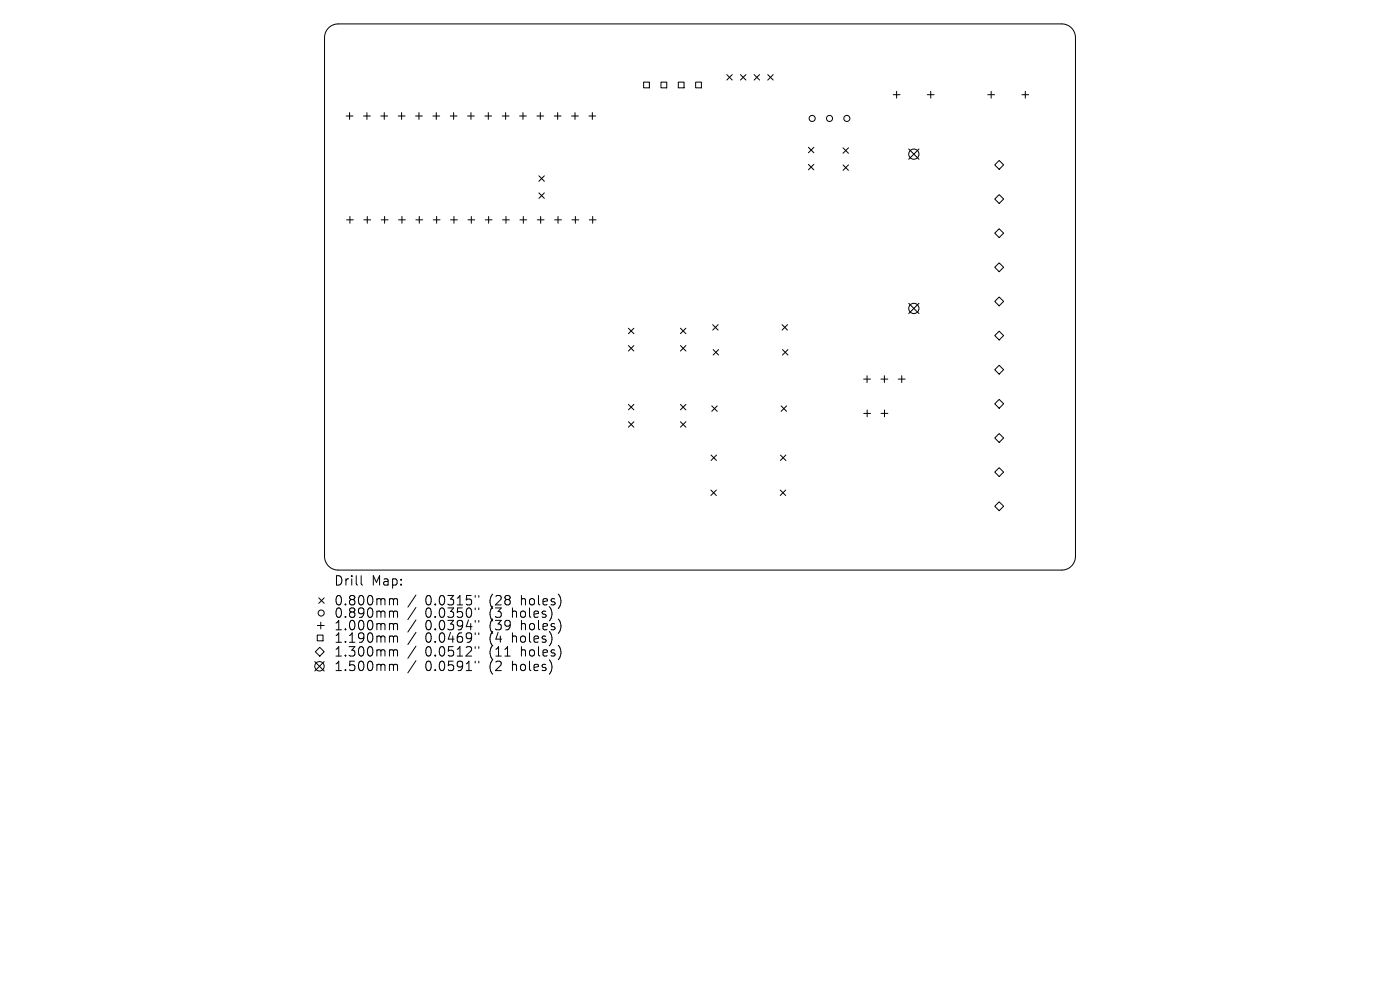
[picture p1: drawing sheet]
<svg xmlns="http://www.w3.org/2000/svg" width="297mm" height="210mm" viewBox="0 0 297 210" stroke-linecap="round" stroke-linejoin="round" font-family="sans-serif">
<defs><g id="words">
<g font-size="2.8">
<text x="70.8" y="124.5">Drill</text>
<text x="78.8" y="124.5">Map:</text>
<text x="70.8" y="128.7">0.800mm</text>
<text x="70.8" y="131.3">0.890mm</text>
<text x="90.2" y="128.7">0.0315&quot;</text>
<text x="90.2" y="131.3">0.0350&quot;</text>
<text x="103.9" y="128.7">(28</text>
<text x="103.9" y="131.3">(3</text>
<text x="108.9" y="131.3">holes)</text>
<text x="110.8" y="128.7">holes)</text>
<text x="70.8" y="134">1.000mm</text>
<text x="70.8" y="136.6">1.190mm</text>
<text x="90.2" y="134">0.0394&quot;</text>
<text x="90.2" y="136.6">0.0469&quot;</text>
<text x="103.9" y="134">(39</text>
<text x="103.9" y="136.6">(4</text>
<text x="108.9" y="136.6">holes)</text>
<text x="110.8" y="134">holes)</text>
<text x="70.8" y="139.6">1.300mm</text>
<text x="70.8" y="142.6">1.500mm</text>
<text x="90.2" y="139.6">0.0512&quot;</text>
<text x="90.2" y="142.6">0.0591&quot;</text>
<text x="103.9" y="139.6">(11</text>
<text x="103.9" y="142.6">(2</text>
<text x="108.9" y="142.6">holes)</text>
<text x="110.8" y="139.6">holes)</text>
</g>
</g></defs>
<g fill="none" stroke="#000" stroke-width=".21">
<path d="M69.8 5.8l1.1-.6 .8-.1h153.6a2.9 2.9 0 0 1 2.9 2.9v110a2.9 2.9 0 0 1-2.9 2.9h-153.6a2.9 2.9 0 0 1-2.9-2.9v-110l.3-1.2zM136.5 17.4h1.3v1.2h-1.3zM140.2 17.4h1.2v1.2h-1.2zM143.9 17.4h1.2v1.2h-1.2zM147.6 17.4h1.2v1.2h-1.2zM154.2 15.8l1.1 1.2M155.3 15.8l-1.1 1.2M157.1 15.8l1.1 1.2M158.2 15.8l-1.1 1.2M160 15.8l1.1 1.2M161.1 15.8l-1.1 1.2M162.9 15.8l1.1 1.2"/>
<path d="M164 15.8l-1.1 1.2M190.2 19.4v1.4M197.5 19.4v1.4M210.3 19.4v1.4M217.5 19.4v1.4M73.4 24.6h1.5M74.2 23.9v1.4M77.1 24.6h1.5M77.8 23.9v1.4M80.8 24.6h1.4M81.5 23.9v1.4M84.5 24.6h1.4"/>
<path d="M85.2 23.9v1.4M88.2 24.6h1.4M88.9 23.9v1.4M91.8 24.6h1.5M92.6 23.9v1.4M95.5 24.6h1.5M96.2 23.9v1.4M99.2 24.6h1.4M99.9 23.9v1.4M102.9 24.6h1.4M103.6 23.9v1.4M106.5 24.6h1.5"/>
<path d="M107.3 23.9v1.4M110.2 24.6h1.5M110.9 23.9v1.4M113.9 24.6h1.5M114.3 37.3l1.2 1.2M114.6 23.9v1.4M115.5 37.3l-1.2 1.2M117.6 24.6h1.4M118.3 23.9v1.4M121.3 24.6h1.4M122 23.9v1.4M124.9 24.6h1.5"/>
<path d="M125.7 23.9v1.4M171.5 31.2l1.2 1.2M171.5 34.9l1.2 1.1M172.7 31.2l-1.2 1.2M172.7 34.9l-1.2 1.1M178.8 31.4l1.2 1.1M178.8 35l1.2 1.1M180 31.4l-1.2 1.1M180 35l-1.2 1.1M189.5 20.1h1.4M196.7 20.1h1.5M209.5 20.1h1.5"/>
<path d="M211 35l1-1 .9 1-.9 .9zM216.8 20.1h1.4M73.5 46.6h1.5M74.2 45.9v1.5M77.2 46.6h1.4M77.9 45.9v1.5M80.9 46.6h1.4M81.6 45.9v1.5M84.5 46.6h1.5M85.3 45.9v1.5M88.2 46.6h1.5M88.9 45.9v1.5"/>
<path d="M91.9 46.6h1.5M92.6 45.9v1.5M95.6 46.6h1.4M96.3 45.9v1.5M99.3 46.6h1.4M100 45.9v1.5M102.9 46.6h1.5M103.7 45.9v1.5M106.6 46.6h1.5M107.3 45.9v1.5M110.3 46.6h1.4M111 45.9v1.5"/>
<path d="M114 46.6h1.4M114.3 40.9l1.2 1.2M114.7 45.9v1.5M115.5 40.9l-1.2 1.2M117.7 46.6h1.4M118.4 45.9v1.5M121.3 46.6h1.5M122.1 45.9v1.5M125 46.6h1.5M125.7 45.9v1.5M211 42.2l1-.9 .9 .9-.9 1zM211 49.5l1-1 .9 1-.9 .9z"/>
<path d="M211 56.7l1-.9 .9 .9-.9 .9zM133.3 69.6l1.2 1.2M133.3 73.3l1.2 1.2M134.5 69.6l-1.2 1.2M134.5 73.3l-1.2 1.2M144.4 69.6l1.1 1.2M144.4 73.3l1.1 1.2M145.5 69.6l-1.1 1.2M145.5 73.3l-1.1 1.2M151.2 68.9l1.2 1.1M151.3 74.2l1.1 1.1M152.4 68.9l-1.2 1.1"/>
<path d="M152.4 74.2l-1.1 1.1M165.9 68.9l1.2 1.1M166 74.2l1.2 1.1M167.1 68.9l-1.2 1.1M167.2 74.2l-1.2 1.1M183.9 79.7v1.4M187.6 79.7v1.4M191.3 79.7v1.4M211 63.9l1-.9 .9 .9-.9 1zM211 71.2l1-1 .9 1-.9 .9zM212 77.5l.9 .9-.9 1-1-1zM133.3 85.8l1.2 1.1"/>
<path d="M133.3 89.5l1.2 1.1M134.5 85.8l-1.2 1.1M134.5 89.5l-1.2 1.1M144.4 85.8l1.1 1.1M144.4 89.5l1.1 1.1M145.5 85.8l-1.1 1.1M145.5 89.5l-1.1 1.1M150.8 96.5l1.2 1.2M151 86.1l1.2 1.2M152 96.5l-1.2 1.2M152.2 86.1l-1.2 1.2M165.6 96.5l1.1 1.2"/>
<path d="M165.7 86.1l1.2 1.2M166.7 96.5l-1.1 1.2M166.9 86.1l-1.2 1.2M183.2 80.4h1.5M183.2 87.7h1.5M184 87v1.4M186.9 80.4h1.4M186.9 87.7h1.5M187.6 87v1.4M190.6 80.4h1.4M211 85.7l1-1 .9 1-.9 .9zM211 92.9l1-.9 .9 .9-.9 .9z"/>
<path d="M150.8 104l1.2 1.1M152 104l-1.2 1.1M165.5 104l1.2 1.1M166.7 104l-1.2 1.1M211 100.1l1-.9 .9 .9-.9 1zM212 106.4l.9 1-.9 .9-1-.9zM66.9 138.3l.9-1 1 1-1 .9zM67.3 134.7h1.2v1.2h-1.2zM67.3 132.7h1.5M67.6 126.8l1.2 1.2M68.1 132v1.4M68.8 126.8l-1.2 1.2"/>
<path d="M76.6 122.1v1.7l.3 .3M82.9 127l.5 .1 .1 .2M82.9 129.6h.3l.3 .3M82.9 132.3h.3l.3 .3M82.9 134.9h.3l.3 .3M82.9 137.8l.5 .1 .1 .2M83.5 127.3l.3-.3 .4 .1 .1 1.2M83.5 127.3v1M83.5 129.9v1.1M83.5 132.6v1M83.5 135.2v1M83.5 138.1v1.1"/>
<path d="M83.5 129.9l.3-.3 .4 .1 .1 1.3M83.5 132.6l.3-.3 .4 .1 .1 1.2M83.5 135.2l.3-.3 .4 .1 .1 1.2M83.5 138.1l.3-.3 .4 .1 .1 1.3M88.2 126.2l-1.7 2.6M88.2 128.9l-1.7 2.5M88.2 131.5l-1.7 2.6M88.2 134.2l-1.7 2.5M88.2 137.1l-1.7 2.5M100.8 126.3v.4M100.8 129v.3M100.8 131.6v.4"/>
<path d="M100.8 134.2v.4M100.8 137.2v.4M101.6 126.3v.4M101.6 129v.3M101.6 131.6v.4M101.6 134.2v.4M101.6 137.2v.4M66.8 140.3l2 2M68.8 140.3l-2 2M82.9 140.9h.3l.3 .3M83.5 141.2v1.1M83.5 141.2l.3-.3 .4 .1 .1 1.3"/>
<path d="M88.2 140.2l-1.7 2.5M100.8 140.3v.3M101.6 140.3v.3"/>
<circle cx="172.3" cy="25.1" r=".64"/>
<circle cx="176" cy="25.1" r=".64"/>
<circle cx="179.7" cy="25.1" r=".64"/>
<circle cx="68.1" cy="130" r=".64"/>
<circle cx="67.8" cy="141.3" r="1"/>
</g>
<g fill="none" stroke="#000" stroke-width=".22">
<path d="M192.8 31.6l2.2 2.2M195 31.6l-2.2 2.2M192.8 64.3l2.2 2.2M195 64.3l-2.2 2.2"/>
<circle cx="193.9" cy="32.7" r="1.09"/>
<circle cx="193.9" cy="65.4" r="1.09"/>
</g>
<use href="#words"/>
</svg>
